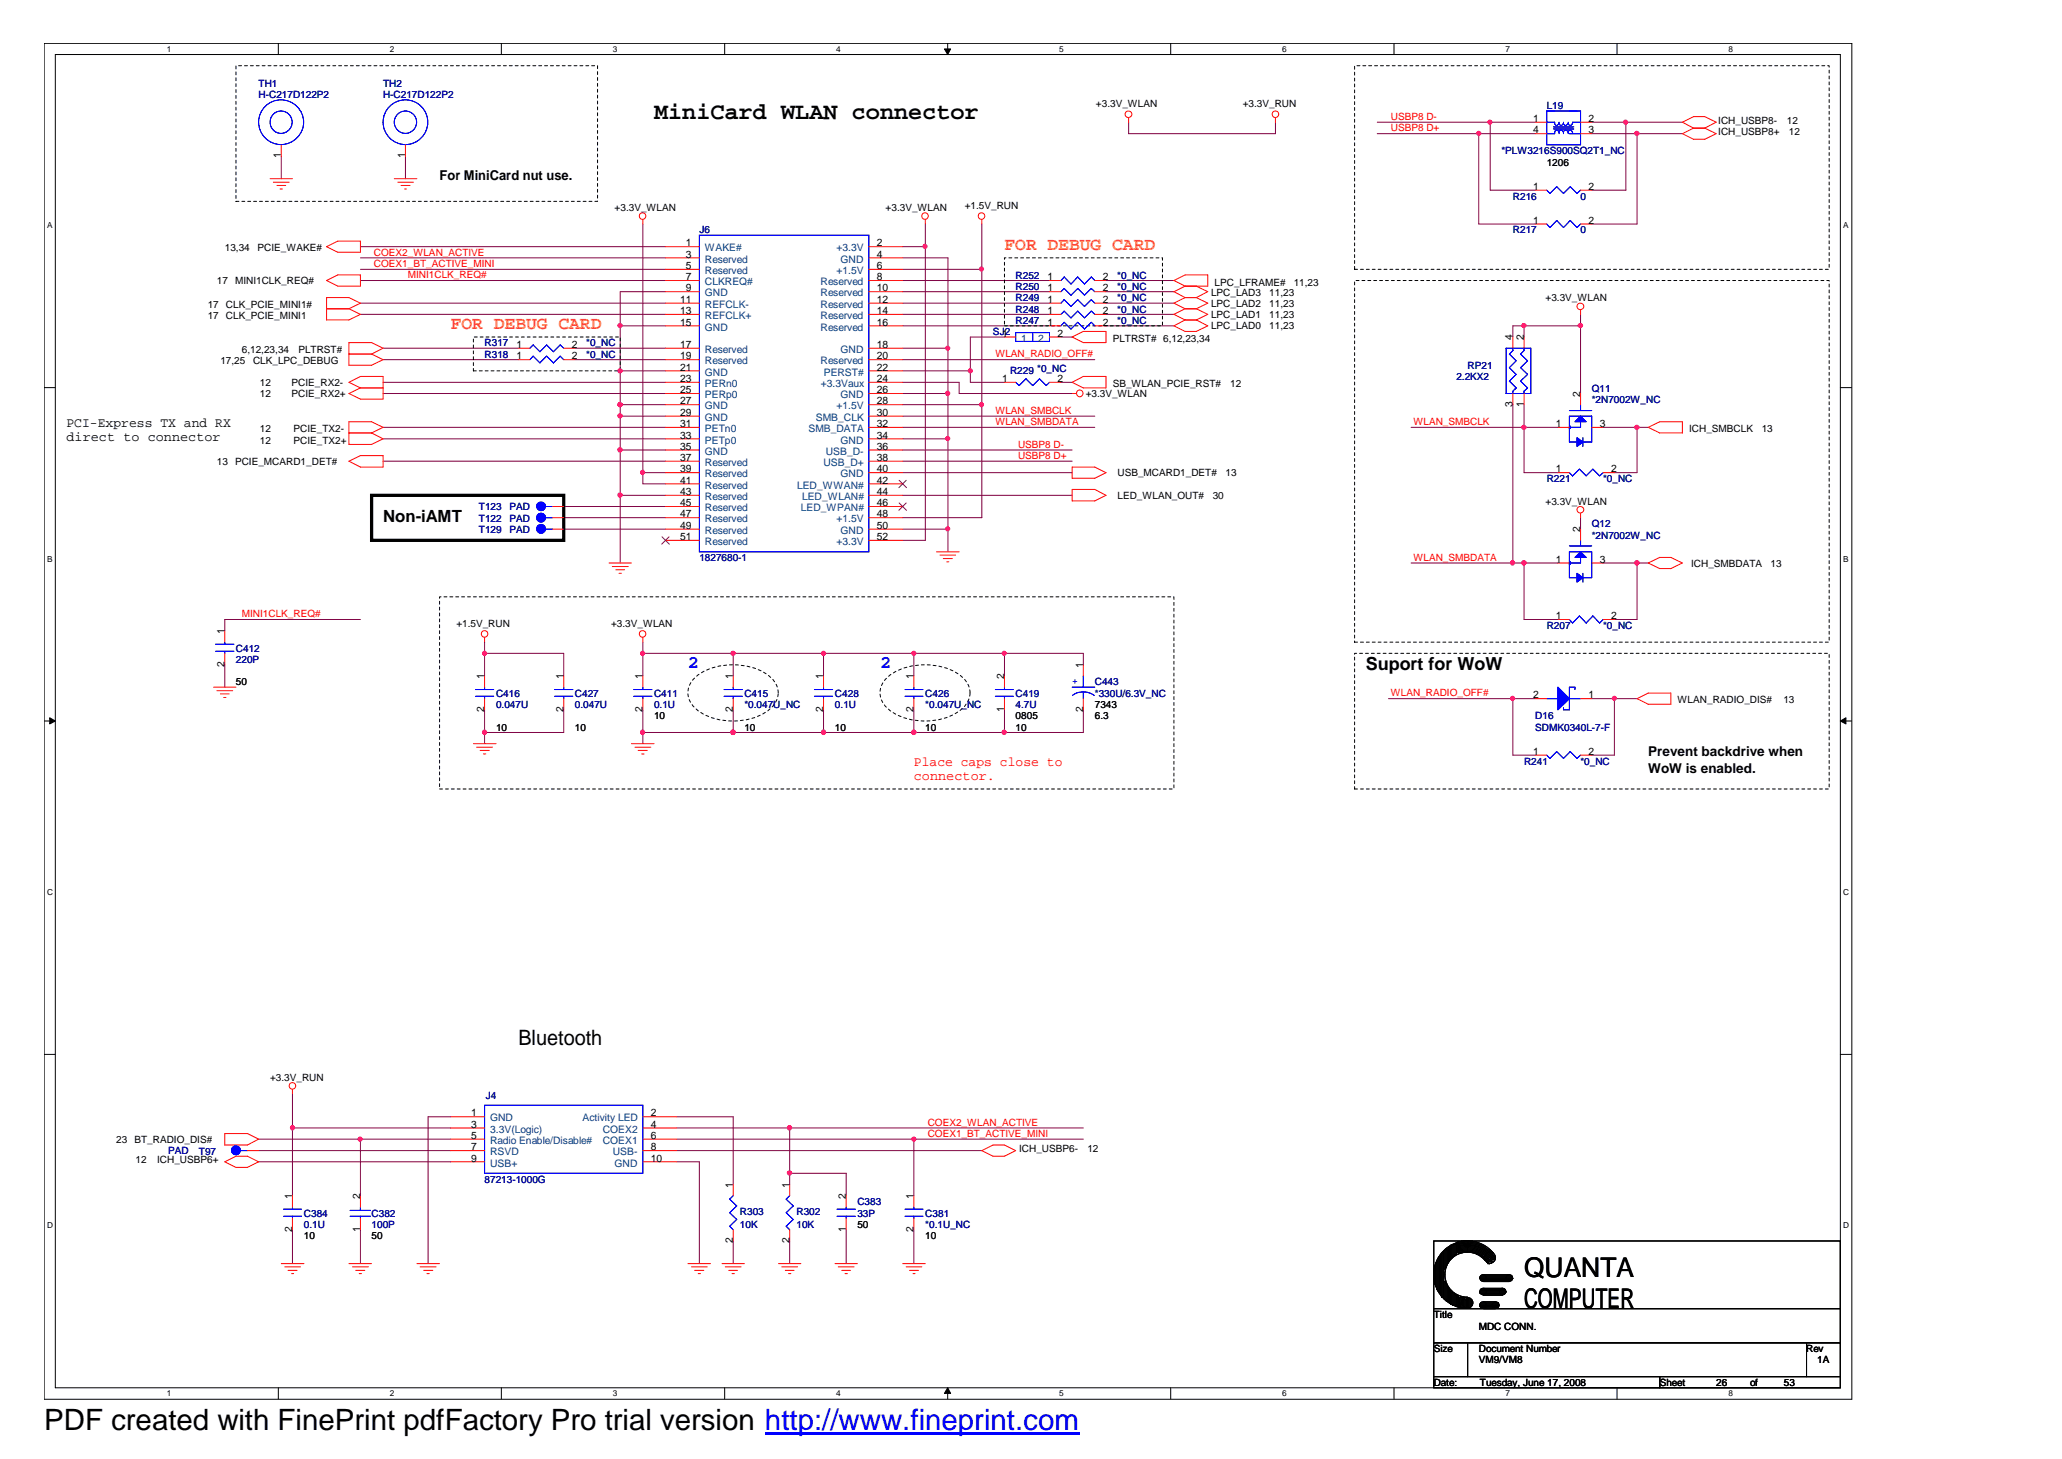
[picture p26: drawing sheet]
<svg xmlns="http://www.w3.org/2000/svg" width="297mm" height="210mm" viewBox="0 0 297 210" stroke-linecap="round" stroke-linejoin="round" font-family="sans-serif">
<defs><g id="words">
<text font-size="4.2" x="6.3" y="205.7">PDF created with FinePrint pdfFactory Pro trial version http://www.fineprint.com</text>
<g font-size="3.9">
<text x="219.3" y="183.7">QUANTA</text>
<text x="219.3" y="188.1">COMPUTER</text>
</g>
<text font-size="3.4" x="94.1" y="17.2">MiniCard WLAN connector</text>
<text font-size="3" x="74.6" y="150.4">Bluetooth</text>
<g font-size="2.6" fill="#ff8000">
<text x="144.5" y="36">FOR DEBUG CARD</text>
<text x="64.9" y="47.3">FOR DEBUG CARD</text>
</g>
<g font-size="2.6" fill="#00f">
<text x="99" y="96.1">2</text>
<text x="126.6" y="96.1">2</text>
</g>
<text font-size="2.6" x="196.5" y="96.4">Suport for WoW</text>
<text font-size="2.4" x="55.1" y="75.1">Non-iAMT</text>
<g font-size="1.9">
<text x="63.2" y="25.9">For MiniCard nut use.</text>
<text x="9.6" y="61.4">PCI-Express TX and RX</text>
<text x="9.6" y="63.5">direct to connector</text>
<text x="237.2" y="108.8">Prevent backdrive when</text>
<text x="237.2" y="111.2">WoW is enabled.</text>
</g>
<g font-size="1.9" fill="#f00">
<text x="131.5" y="110.2">Place caps close to</text>
<text x="131.5" y="112.2">connector.</text>
</g>
<g font-size="1.5">
<text x="220.6" y="17.5">1</text>
<text x="228.6" y="17.5">2</text>
<text x="40.4" y="22.8" transform="rotate(-90 40.4 22.8)">1</text>
<text x="58.3" y="22.8" transform="rotate(-90 58.3 22.8)">1</text>
<text x="220.6" y="19.2">4</text>
<text x="228.6" y="19.2">3</text>
<text x="220.6" y="27.3">1</text>
<text x="228.6" y="27.3">2</text>
<text x="98.7" y="35.4">1</text>
<text x="126.2" y="35.4">2</text>
<text x="220.6" y="32.2">1</text>
<text x="228.6" y="32.2">2</text>
<text x="98.7" y="41.9">9</text>
<text x="98.7" y="40.3">7</text>
<text x="98.7" y="38.7">5</text>
<text x="98.7" y="37.1">3</text>
<text x="126.2" y="38.7">6</text>
<text x="126.2" y="41.9">10</text>
<text x="126.2" y="40.3">8</text>
<text x="126.2" y="37.1">4</text>
<text x="150.7" y="40.3">1</text>
<text x="150.7" y="41.9">1</text>
<text x="158.7" y="40.3">2</text>
<text x="158.7" y="41.9">2</text>
<text x="97.9" y="46.8">15</text>
<text x="97.9" y="45.2">13</text>
<text x="97.9" y="43.6">11</text>
<text x="126.2" y="46.8">16</text>
<text x="126.2" y="45.2">14</text>
<text x="126.2" y="43.6">12</text>
<text x="150.7" y="43.6">1</text>
<text x="150.7" y="45.2">1</text>
<text x="150.7" y="46.8">1</text>
<text x="158.7" y="43.6">2</text>
<text x="158.7" y="45.2">2</text>
<text x="158.7" y="46.8">2</text>
<text x="74.3" y="51.7">1</text>
<text x="74.3" y="50.1">1</text>
<text x="82.3" y="51.7">2</text>
<text x="82.3" y="50.1">2</text>
<text x="97.9" y="53.3">21</text>
<text x="97.9" y="51.7">19</text>
<text x="97.9" y="50.1">17</text>
<text x="126.2" y="53.3">22</text>
<text x="126.2" y="51.7">20</text>
<text x="126.2" y="50.1">18</text>
<text x="144.2" y="48.4">1</text>
<text x="152.1" y="48.4">2</text>
<text x="217.6" y="49" transform="rotate(-90 217.6 49)">4</text>
<text x="219.2" y="49" transform="rotate(-90 219.2 49)">2</text>
<text x="97.9" y="59.8">29</text>
<text x="97.9" y="58.2">27</text>
<text x="97.9" y="56.6">25</text>
<text x="97.9" y="55">23</text>
<text x="126.2" y="55">24</text>
<text x="126.2" y="59.8">30</text>
<text x="126.2" y="58.2">28</text>
<text x="126.2" y="56.6">26</text>
<text x="144.2" y="55">1</text>
<text x="152.1" y="55">2</text>
<text x="217.6" y="58.6" transform="rotate(-90 217.6 58.6)">3</text>
<text x="219.2" y="58.6" transform="rotate(-90 219.2 58.6)">1</text>
<text x="227.4" y="57.1" transform="rotate(-90 227.4 57.1)">2</text>
<text x="97.9" y="64.7">35</text>
<text x="97.9" y="63.1">33</text>
<text x="97.9" y="61.4">31</text>
<text x="126.2" y="64.7">36</text>
<text x="126.2" y="63.1">34</text>
<text x="126.2" y="61.4">32</text>
<text x="223.9" y="61.4">1</text>
<text x="230.2" y="61.4">3</text>
<text x="97.9" y="71.2">43</text>
<text x="97.9" y="69.6">41</text>
<text x="97.9" y="68">39</text>
<text x="97.9" y="66.3">37</text>
<text x="126.2" y="69.6">42</text>
<text x="126.2" y="71.2">44</text>
<text x="126.2" y="68">40</text>
<text x="126.2" y="66.3">38</text>
<text x="223.9" y="68">1</text>
<text x="231.8" y="68">2</text>
<text x="97.9" y="77.7">51</text>
<text x="97.9" y="76.1">49</text>
<text x="97.9" y="74.4">47</text>
<text x="97.9" y="72.8">45</text>
<text x="126.2" y="77.7">52</text>
<text x="126.2" y="76.1">50</text>
<text x="126.2" y="74.4">48</text>
<text x="126.2" y="72.8">46</text>
<text x="227.4" y="76.6" transform="rotate(-90 227.4 76.6)">2</text>
<text x="223.9" y="81">1</text>
<text x="230.2" y="81">3</text>
<text x="223.9" y="89.1">1</text>
<text x="231.8" y="89.1">2</text>
<text x="32.3" y="95.9" transform="rotate(-90 32.3 95.9)">2</text>
<text x="32.3" y="91.2" transform="rotate(-90 32.3 91.2)">1</text>
<text x="69.7" y="97.7" transform="rotate(-90 69.7 97.7)">1</text>
<text x="81.1" y="97.7" transform="rotate(-90 81.1 97.7)">1</text>
<text x="92.5" y="97.7" transform="rotate(-90 92.5 97.7)">1</text>
<text x="105.5" y="97.7" transform="rotate(-90 105.5 97.7)">1</text>
<text x="118.4" y="97.7" transform="rotate(-90 118.4 97.7)">1</text>
<text x="131.4" y="97.7" transform="rotate(-90 131.4 97.7)">1</text>
<text x="144.5" y="97.7" transform="rotate(-90 144.5 97.7)">2</text>
<text x="155.8" y="96.1" transform="rotate(-90 155.8 96.1)">1</text>
<text x="220.6" y="100.5">2</text>
<text x="228.6" y="100.5">1</text>
<text x="69.7" y="102.5" transform="rotate(-90 69.7 102.5)">2</text>
<text x="81.1" y="102.5" transform="rotate(-90 81.1 102.5)">2</text>
<text x="92.5" y="102.5" transform="rotate(-90 92.5 102.5)">2</text>
<text x="105.5" y="102.5" transform="rotate(-90 105.5 102.5)">2</text>
<text x="118.4" y="102.5" transform="rotate(-90 118.4 102.5)">2</text>
<text x="131.4" y="102.5" transform="rotate(-90 131.4 102.5)">2</text>
<text x="144.5" y="102.5" transform="rotate(-90 144.5 102.5)">1</text>
<text x="155.8" y="102.5" transform="rotate(-90 155.8 102.5)">2</text>
<text x="220.6" y="108.6">1</text>
<text x="228.6" y="108.6">2</text>
<text x="67.8" y="160.6">1</text>
<text x="93.6" y="160.6">2</text>
<text x="67.8" y="167.1">9</text>
<text x="67.8" y="165.5">7</text>
<text x="67.8" y="163.8">5</text>
<text x="67.8" y="162.2">3</text>
<text x="93.6" y="162.2">4</text>
<text x="93.6" y="163.8">6</text>
<text x="93.6" y="165.5">8</text>
<text x="93.6" y="167.1">10</text>
<text x="42" y="172.5" transform="rotate(-90 42 172.5)">1</text>
<text x="51.8" y="172.5" transform="rotate(-90 51.8 172.5)">2</text>
<text x="105.5" y="170.9" transform="rotate(-90 105.5 170.9)">1</text>
<text x="113.6" y="170.9" transform="rotate(-90 113.6 170.9)">1</text>
<text x="121.7" y="172.5" transform="rotate(-90 121.7 172.5)">2</text>
<text x="131.4" y="172.5" transform="rotate(-90 131.4 172.5)">1</text>
<text x="42" y="177.2" transform="rotate(-90 42 177.2)">2</text>
<text x="51.8" y="177.2" transform="rotate(-90 51.8 177.2)">1</text>
<text x="105.5" y="178.9" transform="rotate(-90 105.5 178.9)">2</text>
<text x="113.6" y="178.9" transform="rotate(-90 113.6 178.9)">2</text>
<text x="121.7" y="177.2" transform="rotate(-90 121.7 177.2)">1</text>
<text x="131.4" y="177.2" transform="rotate(-90 131.4 177.2)">2</text>
</g>
<g font-size="1.5" fill="#004080">
<text x="101.4" y="41">CLKREQ#</text>
<text x="101.4" y="39.4">Reserved</text>
<text x="101.4" y="37.8">Reserved</text>
<text x="101.4" y="36.2">WAKE#</text>
<text x="118.1" y="41">Reserved</text>
<text x="120.4" y="39.4">+1.5V</text>
<text x="120.4" y="36.2">+3.3V</text>
<text x="120.9" y="37.8">GND</text>
<text x="101.4" y="47.6">GND</text>
<text x="101.4" y="45.9">REFCLK+</text>
<text x="101.4" y="44.3">REFCLK-</text>
<text x="101.4" y="42.6">GND</text>
<text x="118.1" y="47.6">Reserved</text>
<text x="118.1" y="45.9">Reserved</text>
<text x="118.1" y="44.3">Reserved</text>
<text x="118.1" y="42.6">Reserved</text>
<text x="101.4" y="52.4">Reserved</text>
<text x="101.4" y="50.8">Reserved</text>
<text x="118.1" y="52.4">Reserved</text>
<text x="120.9" y="50.8">GND</text>
<text x="146.9" y="49.2">1</text>
<text x="149.4" y="49.2">2</text>
<text x="101.4" y="58.9">GND</text>
<text x="101.4" y="57.3">PERp0</text>
<text x="101.4" y="55.7">PERn0</text>
<text x="101.4" y="54">GND</text>
<text x="118.1" y="55.7">+3.3Vaux</text>
<text x="118.5" y="54">PERST#</text>
<text x="120.4" y="58.9">+1.5V</text>
<text x="120.9" y="57.3">GND</text>
<text x="101.4" y="65.4">GND</text>
<text x="101.4" y="63.8">PETp0</text>
<text x="101.4" y="62.2">PETn0</text>
<text x="101.4" y="60.6">GND</text>
<text x="116.3" y="62.2">SMB_DATA</text>
<text x="117.4" y="60.6">SMB_CLK</text>
<text x="118.8" y="65.4">USB_D-</text>
<text x="120.9" y="63.8">GND</text>
<text x="101.4" y="71.9">Reserved</text>
<text x="101.4" y="70.3">Reserved</text>
<text x="101.4" y="68.7">Reserved</text>
<text x="101.4" y="67">Reserved</text>
<text x="114.7" y="70.3">LED_WWAN#</text>
<text x="115.4" y="71.9">LED_WLAN#</text>
<text x="118.5" y="67">USB_D+</text>
<text x="120.9" y="68.7">GND</text>
<text x="101.4" y="76.8">Reserved</text>
<text x="101.4" y="75.2">Reserved</text>
<text x="101.4" y="73.5">Reserved</text>
<text x="115.2" y="73.5">LED_WPAN#</text>
<text x="120.4" y="75.2">+1.5V</text>
<text x="120.9" y="76.8">GND</text>
<text x="101.4" y="78.4">Reserved</text>
<text x="120.4" y="78.4">+3.3V</text>
<text x="70.5" y="161.3">GND</text>
<text x="83.8" y="161.3">Activity LED</text>
<text x="70.5" y="167.8">USB+</text>
<text x="70.5" y="166.2">RSVD</text>
<text x="70.5" y="164.6">Radio Enable/Disable#</text>
<text x="70.5" y="163">3.3V(Logic)</text>
<text x="86.7" y="163">COEX2</text>
<text x="86.7" y="164.6">COEX1</text>
<text x="88.2" y="166.2">USB-</text>
<text x="88.4" y="167.8">GND</text>
</g>
<g font-size="1.4" fill="#000080">
<text x="37.2" y="12.5">TH1</text>
<text x="37.2" y="14.1">H-C217D122P2</text>
<text x="55.1" y="12.5">TH2</text>
<text x="55.1" y="14.1">H-C217D122P2</text>
<text x="222.5" y="15.7">L19</text>
<text x="216" y="22.2">*PLW3216S900SQ2T1_NC</text>
<text x="217.7" y="28.7">R216</text>
<text x="227.4" y="28.7">0</text>
<text x="100.6" y="33.6">J6</text>
<text x="217.7" y="33.6">R217</text>
<text x="227.4" y="33.6">0</text>
<text x="146.1" y="40.1">R252</text>
<text x="146.1" y="41.7">R250</text>
<text x="160.8" y="40.1">*0_NC</text>
<text x="160.8" y="41.7">*0_NC</text>
<text x="146.1" y="43.3">R249</text>
<text x="146.1" y="45">R248</text>
<text x="146.1" y="46.6">R247</text>
<text x="160.8" y="43.3">*0_NC</text>
<text x="160.8" y="45">*0_NC</text>
<text x="160.8" y="46.6">*0_NC</text>
<text x="69.7" y="51.4">R318</text>
<text x="69.7" y="49.8">R317</text>
<text x="84.3" y="51.4">*0_NC</text>
<text x="84.3" y="49.8">*0_NC</text>
<text x="142.9" y="48.2">SJ2</text>
<text x="145.3" y="53.7">R229 *0_NC</text>
<text x="211.2" y="53.1">RP21</text>
<text x="209.5" y="54.7">2.2KX2</text>
<text x="229" y="56.4">Q11</text>
<text x="229" y="58">*2N7002W_NC</text>
<text x="222.5" y="69.4">R221</text>
<text x="230.6" y="69.4">*0_NC</text>
<text x="68.9" y="73.4">T123</text>
<text x="68.9" y="76.7">T129</text>
<text x="68.9" y="75">T122</text>
<text x="73.3" y="73.4">PAD</text>
<text x="73.3" y="76.7">PAD</text>
<text x="73.3" y="75">PAD</text>
<text x="229" y="75.8">Q12</text>
<text x="229" y="77.5">*2N7002W_NC</text>
<text x="100.6" y="80.7">1827680-1</text>
<text x="34" y="93.7">C412</text>
<text x="34" y="95.3">220P</text>
<text x="222.5" y="90.5">R207</text>
<text x="230.6" y="90.5">*0_NC</text>
<text x="71.4" y="100.2">C416</text>
<text x="71.4" y="101.9">0.047U</text>
<text x="82.7" y="100.2">C427</text>
<text x="82.7" y="101.9">0.047U</text>
<text x="94.1" y="100.2">C411</text>
<text x="94.1" y="101.9">0.1U</text>
<text x="107.1" y="100.2">C415</text>
<text x="107.1" y="101.9">*0.047U_NC</text>
<text x="120.1" y="100.2">C428</text>
<text x="120.1" y="101.9">0.1U</text>
<text x="133.1" y="100.2">C426</text>
<text x="133.1" y="101.9">*0.047U_NC</text>
<text x="146.1" y="100.2">C419</text>
<text x="146.1" y="101.9">4.7U</text>
<text x="157.5" y="98.6">C443</text>
<text x="157.5" y="100.2">*330U/6.3V_NC</text>
<text x="220.9" y="103.5">D16</text>
<text x="220.9" y="105.1">SDMK0340L-7-F</text>
<text x="219.3" y="110">R241</text>
<text x="227.4" y="110">*0_NC</text>
<text x="69.9" y="158.1">J4</text>
<text x="24.2" y="166.1">PAD</text>
<text x="28.6" y="166.2">T97</text>
<text x="69.7" y="170.2">87213-1000G</text>
<text x="123.4" y="173.4">C383</text>
<text x="43.7" y="175">C384</text>
<text x="43.7" y="176.6">0.1U</text>
<text x="53.5" y="175">C382</text>
<text x="53.5" y="176.6">100P</text>
<text x="106.5" y="174.9">R303</text>
<text x="106.5" y="176.6">10K</text>
<text x="114.6" y="174.9">R302</text>
<text x="114.6" y="176.6">10K</text>
<text x="123.4" y="175">33P</text>
<text x="133.1" y="175">C381</text>
<text x="133.1" y="176.6">*0.1U_NC</text>
</g>
<g font-size="1.4">
<text x="157.7" y="15.4">+3.3V_WLAN</text>
<text x="178.8" y="15.4">+3.3V_RUN</text>
<text x="247.2" y="17.8">ICH_USBP8-</text>
<text x="257.1" y="17.8">12</text>
<text x="222.5" y="23.8">1206</text>
<text x="247.2" y="19.4">ICH_USBP8+</text>
<text x="257.4" y="19.4">12</text>
<text x="88.4" y="30.3">+3.3V_WLAN</text>
<text x="127.4" y="30.3">+3.3V_WLAN</text>
<text x="138.8" y="30">+1.5V_RUN</text>
<text x="31.2" y="40.9">17</text>
<text x="32.3" y="36">13,34</text>
<text x="33.8" y="40.9">MINI1CLK_REQ#</text>
<text x="37" y="36">PCIE_WAKE#</text>
<text x="174.8" y="41.1">LPC_LFRAME#</text>
<text x="186.1" y="41.1">11,23</text>
<text x="29.9" y="45.9">17</text>
<text x="29.9" y="44.3">17</text>
<text x="32.5" y="45.9">CLK_PCIE_MINI1</text>
<text x="32.5" y="44.3">CLK_PCIE_MINI1#</text>
<text x="174.2" y="42.5">LPC_LAD3</text>
<text x="174.2" y="44.2">LPC_LAD2</text>
<text x="174.2" y="45.8">LPC_LAD1</text>
<text x="174.2" y="47.4">LPC_LAD0</text>
<text x="182.6" y="42.5">11,23</text>
<text x="182.6" y="44.2">11,23</text>
<text x="182.6" y="45.8">11,23</text>
<text x="182.6" y="47.4">11,23</text>
<text x="222.4" y="43.3">+3.3V_WLAN</text>
<text x="31.7" y="52.4">17,25</text>
<text x="34.8" y="50.8">6,12,23,34</text>
<text x="36.4" y="52.4">CLK_LPC_DEBUG</text>
<text x="42.9" y="50.8">PLTRST#</text>
<text x="160.1" y="49.2">PLTRST# 6,12,23,34</text>
<text x="37.4" y="57.2">12</text>
<text x="37.4" y="55.5">12</text>
<text x="42" y="57.2">PCIE_RX2+</text>
<text x="42" y="55.5">PCIE_RX2-</text>
<text x="156.2" y="57.2">+3.3V_WLAN</text>
<text x="160.1" y="55.7">SB_WLAN_PCIE_RST#</text>
<text x="177" y="55.7">12</text>
<text x="37.4" y="63.8">12</text>
<text x="37.4" y="62.2">12</text>
<text x="42.2" y="63.8">PCIE_TX2+</text>
<text x="42.2" y="62.2">PCIE_TX2-</text>
<text x="243" y="62.2">ICH_SMBCLK</text>
<text x="253.5" y="62.2">13</text>
<text x="31.2" y="66.9">13</text>
<text x="33.8" y="66.9">PCIE_MCARD1_DET#</text>
<text x="160.8" y="71.8">LED_WLAN_OUT#</text>
<text x="160.8" y="68.6">USB_MCARD1_DET#</text>
<text x="174.5" y="71.8">30</text>
<text x="176.3" y="68.6">13</text>
<text x="222.4" y="72.6">+3.3V_WLAN</text>
<text x="243.3" y="81.5">ICH_SMBDATA</text>
<text x="254.8" y="81.5">13</text>
<text x="65.7" y="90.1">+1.5V_RUN</text>
<text x="87.9" y="90.1">+3.3V_WLAN</text>
<text x="34" y="98.6">50</text>
<text x="157.5" y="101.9">7343</text>
<text x="241.4" y="101.2">WLAN_RADIO_DIS#</text>
<text x="256.6" y="101.2">13</text>
<text x="71.4" y="105.1">10</text>
<text x="82.7" y="105.1">10</text>
<text x="94.1" y="103.5">10</text>
<text x="107.1" y="105.1">10</text>
<text x="120.1" y="105.1">10</text>
<text x="133.1" y="105.1">10</text>
<text x="146.1" y="105.1">10</text>
<text x="146.1" y="103.5">0805</text>
<text x="157.5" y="103.5">6.3</text>
<text x="38.9" y="155.5">+3.3V_RUN</text>
<text x="16.7" y="164.4">23</text>
<text x="19.3" y="164.4">BT_RADIO_DIS#</text>
<text x="19.5" y="167.4">12</text>
<text x="22.6" y="167.4">ICH_USBP6+</text>
<text x="146.6" y="165.7">ICH_USBP6-</text>
<text x="156.5" y="165.7">12</text>
<text x="43.7" y="178.3">10</text>
<text x="53.5" y="178.3">50</text>
<text x="123.4" y="176.6">50</text>
<text x="133.1" y="178.3">10</text>
<text x="206.3" y="189.6">Title</text>
<text x="212.8" y="191.3">MDC CONN.</text>
<text x="206.3" y="194.5">Size</text>
<text x="212.8" y="196.1">VM9/VM8</text>
<text x="212.8" y="194.5">Document Number</text>
<text x="259.9" y="194.5">Rev</text>
<text x="261.5" y="196.1">1A</text>
<text x="206.3" y="199.4">Date:</text>
<text x="212.9" y="199.4">Tuesday, June 17, 2008</text>
<text x="238.8" y="199.4">Sheet</text>
<text x="246.9" y="199.4">26</text>
<text x="251.8" y="199.4">of</text>
<text x="256.7" y="199.4">53</text>
</g>
<g font-size="1.4" fill="#f00">
<text x="200.1" y="17.2">USBP8 D-</text>
<text x="200.1" y="18.9">USBP8 D+</text>
<text x="53.8" y="38.4">COEX1_BT_ACTIVE_MINI</text>
<text x="53.8" y="36.8">COEX2_WLAN_ACTIVE</text>
<text x="58.7" y="40">MINI1CLK_REQ#</text>
<text x="143.2" y="51.4">WLAN_RADIO_OFF#</text>
<text x="143.2" y="59.5">WLAN_SMBCLK</text>
<text x="143.2" y="61.1">WLAN_SMBDATA</text>
<text x="146.5" y="64.4">USBP8 D-</text>
<text x="203.4" y="61.1">WLAN_SMBCLK</text>
<text x="146.5" y="66">USBP8 D+</text>
<text x="203.4" y="80.7">WLAN_SMBDATA</text>
<text x="34.8" y="88.8">MINI1CLK_REQ#</text>
<text x="200.1" y="100.2">WLAN_RADIO_OFF#</text>
<text x="133.5" y="161.9">COEX2_WLAN_ACTIVE</text>
<text x="133.5" y="163.5">COEX1_BT_ACTIVE_MINI</text>
</g>
<text font-size="1.4" fill="#00f" x="154.3" y="98.4">+</text>
<g font-size="1.2">
<text x="24" y="7.5">1</text>
<text x="56.1" y="7.5">2</text>
<text x="88.2" y="7.5">3</text>
<text x="120.3" y="7.5">4</text>
<text x="152.4" y="7.5">5</text>
<text x="184.5" y="7.5">6</text>
<text x="216.6" y="7.5">7</text>
<text x="248.7" y="7.5">8</text>
<text x="6.8" y="32.9">A</text>
<text x="265.2" y="32.9">A</text>
<text x="6.8" y="80.8">B</text>
<text x="265.2" y="80.8">B</text>
<text x="6.8" y="128.7">C</text>
<text x="265.2" y="128.7">C</text>
<text x="6.8" y="176.7">D</text>
<text x="265.2" y="176.7">D</text>
<text x="24" y="200.9">1</text>
<text x="56.1" y="200.9">2</text>
<text x="88.2" y="200.9">3</text>
<text x="120.3" y="200.9">4</text>
<text x="152.4" y="200.9">5</text>
<text x="184.5" y="200.9">6</text>
<text x="216.6" y="200.9">7</text>
<text x="248.7" y="200.9">8</text>
</g>
</g></defs>
<g fill="none" stroke="#000" stroke-width=".14">
<path d="M6.3 6.2h260.1v195.1h-260.1zM8 7.8h256.8v191.9h-256.8zM40 6.2v1.6M72.1 6.2v1.6M104.3 6.2v1.6M136.4 6.2v1.6M168.4 6.2v1.6M200.6 6.2v1.6M232.7 6.2v1.6M6.3 55.8h1.7M264.8 55.8h1.6M6.3 103.7h1.7"/>
<path d="M264.8 103.7h1.6M6.3 151.7h1.7M264.8 151.7h1.6M206.3 178.5h58.5v9.8h-58.5zM207.9 179.8v2.8l.2-.5v-2.3l.1-.1v2.1l.2-.2v-2.1l.2-.2v2l.1-.2v-1.9h.2v1.8l.1-.2v-1.6l.2-.2v1.7l.2-.2v-1.5l.1-.1v1.6M209.7 178.9l.1-.2v1.6l-.1-.2zM209.8 179.9l1.4-.2a3.6 3.6 0 0 1 3.1 1.8M209.8 179.7l1.4-.2a3.8 3.8 0 0 1 3.4 2.2M209.8 179.5l1.4-.2a4 4 0 0 1 3.6 2.3M209.8 179.4l1.4-.2a4.2 4.2 0 0 1 3.6 2.1M209.8 179.2l1.4-.2a4.3 4.3 0 0 1 3.8 2.3M209.8 178.9l1.4-.2a4.6 4.6 0 0 1 3.9 2.3"/>
<path d="M210 179l1.2-.1a4.6 4.6 0 0 1 3.9 2.3M210 178.9v1.2M211.2 178.5a4.8 4.8 0 0 1 3.7 1.9M211.2 178.5a4.8 4.8 0 0 0-4.9 4.9 4.8 4.8 0 0 0 4.9 4.8M211.2 178.5l-1.6 .2M40 199.7v1.6M72.1 199.7v1.6M104.3 199.7v1.6M136.4 199.7v1.6M168.4 199.7v1.6M200.6 199.7v1.6M206.3 188.3h58.5v4.9h-58.5z"/>
<path d="M206.3 193.2h4.9v4.8h-4.9zM206.3 198h32.5v1.7h-32.5zM206.5 182.3v2.2l.1 .6v-3.3l.2-.3v4l.1 .2v-4.6l.2-.3v5.2l.2 .2v-5.5l.1-.2v6.2M209.8 180.1l1.4-.3a3.5 3.5 0 0 1 3.1 2M209.8 186.5v1.5h-.1v-1.5l-.2-.2v1.7l-.1-.2v-1.5l-.2-.1v1.6h-.2v-1.8l-.1-.1v1.7h-.2v-1.9l-.1-.2v2l-.2-.2v-2l-.2-.2v2.1l-.1-.2v-2.3l-.2-.3v2.4h-.2v-6.7l-.1 .2v6.4M209.8 186.7h.2v1.3h.2v-1.3h.2v1.4h-.4l.5-1.4v1.4l.2-.1v-1.3l.1 .3v1.1h.2v-1.3h.2v1.3h.1v-1.3h.2v1.3l.2-.1v-1l.1 .2v.6M209.9 180.2l1.3-.2a3.3 3.3 0 0 1 2.9 1.8M211.2 193.2h48.7v4.8h-48.7zM211.2 180.1a3.2 3.2 0 0 1 2.5 1.2M211.2 180.1a3.2 3.2 0 0 0-3.3 3.3 3.2 3.2 0 0 0 3.3 3.2M211.2 180.1l-1.3 .2M213.1 183.6h4.4v.1h-4.6v.2h4.8l-.2 .2h-4.4l.2 .1h4.2"/>
<path d="M213.1 187.5h2.5v.1h-2.7v.2h2.8l-.1 .2h-2.7l.4 .1h2.3M213.1 185.5h3.4v.2h-3.4l-.2 .2h3.8l-.2 .1h-3.6l.4 .2h3.1M213.4 187.3h1.8M213.4 188.3h1.8M213.4 186.3h2.8M213.4 185.3h2.8M213.4 184.4h3.8M213.4 183.4h3.8M232.7 199.7v1.6M238.8 198h26v1.7h-26zM259.9 193.2h4.9v4.8h-4.9z"/>
<circle cx="211.1" cy="187.4" r=".78"/>
<circle cx="213.4" cy="187.8" r=".47"/>
<circle cx="213.4" cy="185.8" r=".47"/>
<circle cx="213.4" cy="183.9" r=".47"/>
<circle cx="214.4" cy="180.9" r=".79"/>
<circle cx="215.2" cy="187.8" r=".48"/>
<circle cx="216.2" cy="185.8" r=".47"/>
<circle cx="217.2" cy="183.9" r=".47"/>
</g>
<g fill="#000" stroke="#000" stroke-width=".14">
<path d="M135.9 7h.9l-.4 .8z" fill-rule="evenodd"/>
<path d="M7.2 103.3l.8 .4-.8 .5z" fill-rule="evenodd"/>
<path d="M264.8 103.7l.8-.4v.9z" fill-rule="evenodd"/>
<path d="M136.4 199.7l.4 .8h-.9z" fill-rule="evenodd"/>
</g>
<g fill="none" stroke="#800040" stroke-width=".14">
<path d="M162.4 17.6v1.6h21.1v-1.6M198.2 19.2h22.7M198.2 17.6h22.7M212.8 19.2v13h8.1M214.4 17.6v9.8h6.5M229 19.2h13.1M229 17.6h13.1M233.9 17.6v9.8h-4.9M235.5 19.2v13h-6.5M40.5 22.5v3.2M51.9 35.5h43.9M51.9 38.7h43.9"/>
<path d="M51.9 37.1h43.9M58.3 22.5v3.2M92.5 32.2v37.4h3.3M129.9 37.1h6.5v42.3M129.9 35.5h3.2M129.9 38.7h11.4M133.1 32.2v45.5h-3.2M141.3 32.2v42.3h-11.4M51.9 40.4h43.9M51.9 45.2h43.9M51.9 43.6h43.9M55.1 55h40.7"/>
<path d="M55.1 56.6h40.7M55.1 51.7h19.5M55.1 50.1h19.5M82.7 51.7h13.1M82.7 50.1h13.1M89.2 46.9h6.6M89.2 58.2h6.6M89.2 53.4h6.6M89.2 59.9h6.6M95.8 42h-6.6v39M129.9 46.9h21.1M129.9 55h8.1v1.6h16.3"/>
<path d="M129.9 56.6h6.5M129.9 51.7h27.6M129.9 50.1h6.5M129.9 58.2h11.4M129.9 53.4h9.7M129.9 59.9h27.6M129.9 40.4h21.1M129.9 45.2h21.1M129.9 43.6h21.1M129.9 42h21.1M144.5 48.5h-4.9v6.5h4.9M152.7 48.5h1.6"/>
<path d="M152.7 55h1.6M159.1 46.9h9.8M159.1 40.4h9.8M159.1 45.2h9.8M159.1 43.6h9.8M159.1 42h9.8M217.7 58.2v22.8M219.3 46.9v1.6M219.3 58.2v9.8h4.9M227.4 45.2v11.4M227.4 46.9h-9.7v1.6M55.1 61.5h40.7"/>
<path d="M55.1 66.4h40.7M55.1 63.1h40.7M81.1 74.5h14.7M81.1 76.1h14.7M81.1 72.9h14.7M89.2 64.7h6.6M89.2 71.3h6.6M92.5 68h3.3M129.9 61.5h27.6M129.9 68h24.4M129.9 64.7h24.4M129.9 66.4h24.4"/>
<path d="M129.9 71.3h24.4M129.9 63.1h6.5M129.9 76.1h6.5M203 61.5h21.2M227.4 74.5v1.6M230.7 61.5h6.5M235.5 61.5v6.5h-3.2M32.3 95.6v3.3M51.9 89.1h-19.6v1.6M69.7 92.4v4.9M69.7 94h11.4v3.3M92.5 94h63.4v1.6"/>
<path d="M92.5 92.4v4.9M105.5 94v3.3M118.5 94v3.3M131.5 94v3.3M144.5 94v3.3M203 81h21.2M219.3 81v8.1h4.9M230.7 81h6.5M235.5 81v8.1h-3.2M69.7 102.1v4.9M81.1 102.1v3.3h-11.4M92.5 102.1v4.9"/>
<path d="M105.5 102.1v3.3M118.5 102.1v3.3M131.5 102.1v3.3M144.5 102.1v3.3M155.9 102.1v3.3h-63.4M199.8 100.5h21.1M217.7 100.5v8.1h3.2M229 100.5h6.5M232.3 100.5v8.1h-3.3M42.1 157.4v14.6M37.2 163.9h27.7M37.2 165.5h27.7"/>
<path d="M37.2 167.1h27.7M42.1 176.9v4.9M42.1 162.3h22.8M51.9 163.9v8.1M51.9 176.9v4.9M64.9 160.7h-3.3v21.1M97.4 160.7h8.1v9.7M97.4 162.3h58.5M97.4 163.9h58.5M97.4 165.5h43.9M97.4 167.1h3.2v14.7M105.5 178.5v3.3"/>
<path d="M113.6 168.8h8.2v3.2M113.6 162.3v8.1M113.6 178.5v3.3M121.8 176.9v4.9M131.5 163.9v8.1M131.5 176.9v4.9"/>
</g>
<g fill="#f0f" stroke="#f0f" stroke-width=".14">
<circle cx="219.3" cy="81" r=".32"/>
<circle cx="227.4" cy="46.8" r=".31"/>
<circle cx="219.3" cy="61.5" r=".31"/>
<circle cx="219.3" cy="46.8" r=".31"/>
<circle cx="235.5" cy="61.5" r=".31"/>
<circle cx="232.3" cy="100.5" r=".3"/>
<circle cx="235.5" cy="81" r=".32"/>
<circle cx="217.6" cy="100.5" r=".3"/>
<circle cx="217.6" cy="81" r=".31"/>
<circle cx="233.9" cy="17.6" r=".3"/>
<circle cx="235.5" cy="19.2" r=".31"/>
<circle cx="214.4" cy="17.6" r=".3"/>
<circle cx="212.8" cy="19.2" r=".3"/>
<circle cx="144.5" cy="105.4" r=".31"/>
<circle cx="69.7" cy="94" r=".3"/>
<circle cx="69.7" cy="105.4" r=".31"/>
<circle cx="105.5" cy="105.4" r=".32"/>
<circle cx="92.4" cy="105.4" r=".31"/>
<circle cx="131.5" cy="105.4" r=".31"/>
<circle cx="118.5" cy="105.4" r=".31"/>
<circle cx="118.5" cy="94" r=".3"/>
<circle cx="105.5" cy="94" r=".31"/>
<circle cx="144.5" cy="94" r=".3"/>
<circle cx="131.5" cy="94" r=".3"/>
<circle cx="92.5" cy="94" r=".3"/>
<circle cx="136.4" cy="63.1" r=".3"/>
<circle cx="139.6" cy="53.3" r=".3"/>
<circle cx="136.4" cy="50.1" r=".3"/>
<circle cx="136.3" cy="56.6" r=".31"/>
<circle cx="141.2" cy="58.2" r=".3"/>
<circle cx="133.1" cy="35.4" r=".3"/>
<circle cx="141.2" cy="38.7" r=".3"/>
<circle cx="136.4" cy="76.1" r=".3"/>
<circle cx="92.5" cy="68" r=".3"/>
<circle cx="89.2" cy="58.2" r=".31"/>
<circle cx="89.2" cy="64.7" r=".32"/>
<circle cx="89.2" cy="59.8" r=".31"/>
<circle cx="89.2" cy="53.3" r=".31"/>
<circle cx="89.2" cy="46.8" r=".31"/>
<circle cx="89.2" cy="71.2" r=".31"/>
<circle cx="113.6" cy="168.8" r=".31"/>
<circle cx="42.1" cy="162.3" r=".31"/>
<circle cx="113.6" cy="162.3" r=".32"/>
<circle cx="51.8" cy="163.9" r=".3"/>
<circle cx="131.5" cy="163.9" r=".3"/>
</g>
<g fill="none" stroke="#f00" stroke-width=".14">
<path d="M162.4 16.9v.7M183.5 16.9v.7M220.9 17.6h1.6M220.9 19.2h1.6M227.4 17.6h1.6M227.4 19.2h1.6M243.7 18.4l-1.6-.8 1.6-.8h1.6l1.6 .8-1.6 .8M243.7 18.4h1.6M243.7 18.4l-1.6 .8 1.6 .8h1.6l1.6-.8-1.6-.8M38.9 25.7h3.2M39.3 26.2h2.3M39.8 26.7h1.3"/>
<path d="M40.3 27.2h.3M40.5 20.8v1.7M47 35.5l1.6-.8h3.3v1.6h-3.3zM56.7 25.7h3.3M57.2 26.2h2.3M57.7 26.7h1.3M58.2 27.2h.3M58.3 20.8v1.7M92.5 31.6v.6M95.8 38.7h4.8M95.8 37.1h4.8M95.8 35.5h4.8"/>
<path d="M125 38.7h4.9M125 37.1h4.9M125 35.5h4.9M133.1 31.6v.6M141.3 31.6v.6M220.9 32.2h1.6M220.9 27.4h1.6M227.4 32.2h1.6M227.4 27.4h1.6M47 40.4l1.6-.8h3.3v1.6h-3.3zM47 44.4h3.2M47 42.8h3.2l1.7 .8-1.7 .8 1.7 .8-1.7 .8h-3.2z"/>
<path d="M50.2 49.3h3.3l1.6 .8-1.6 .8 1.6 .8-1.6 .8h-3.3zM50.2 55l1.7-.8h3.2v3.2h-3.2l-1.7-.8 1.7-.8zM50.2 50.9h3.3M51.9 55.8h3.2M74.6 51.7h1.6M74.6 50.1h1.6M81.1 51.7h1.6M81.1 50.1h1.6M95.8 56.6h4.8M95.8 43.6h4.8M95.8 51.7h4.8M95.8 50.1h4.8"/>
<path d="M95.8 45.2h4.8M95.8 55h4.8M95.8 46.9h4.8M95.8 40.4h4.8M95.8 59.9h4.8M95.8 58.2h4.8M95.8 53.4h4.8M95.8 42h4.8M125 56.6h4.9M125 43.6h4.9M125 51.7h4.9M125 50.1h4.9"/>
<path d="M125 45.2h4.9M125 55h4.9M125 46.9h4.9M125 40.4h4.9M125 59.9h4.9M125 58.2h4.9M125 53.4h4.9M125 42h4.9M144.5 48.5h1.6M144.5 55h1.6M151 43.6h1.7M151 45.2h1.7"/>
<path d="M151 48.5h1.7M151 55h1.7M151 46.9h1.7M151 40.4h1.7M151 42h1.7M154.3 48.5l1.6-.8h3.2v1.6h-3.2zM154.3 55l1.6-.8h3.2v1.6h-3.2zM154.3 56.6h.6M157.5 43.6h1.6M157.5 45.2h1.6M157.5 46.9h1.6M157.5 40.4h1.6"/>
<path d="M157.5 42h1.6M168.9 40.4l1.6-.8h3.3v1.6h-3.3zM170.5 46l-1.6 .9 1.6 .8h1.6l1.7-.8-1.7-.9M170.5 44.4h1.6M170.5 46h1.6M170.5 42.8h1.6M170.5 41.2l-1.6 .8 1.6 .8M170.5 42.8l-1.6 .8 1.6 .8M170.5 44.4l-1.6 .8 1.6 .8M172.1 41.2l1.7 .8-1.7 .8M172.1 42.8l1.7 .8-1.7 .8M172.1 44.4l1.7 .8-1.7 .8"/>
<path d="M217.7 48.5v1.6M217.7 56.6v1.6M219.3 48.5v1.6M219.3 56.6v1.6M227.4 44.6v.6M227.4 56.6v1.6M50.2 62.3h3.3M50.2 60.7h3.3l1.6 .8-1.6 .8 1.6 .8-1.6 .8h-3.3zM50.2 66.4l1.7-.9h3.2v1.7h-3.2zM79.5 72.9h1.6M79.5 76.1h1.6M79.5 74.5h1.6"/>
<path d="M95.8 72.9h4.8M95.8 76.1h4.8M95.8 74.5h4.8M95.8 77.7h4.8M95.8 71.3h4.8M95.8 69.6h4.8M95.8 68h4.8M95.8 66.4h4.8M95.8 64.7h4.8M95.8 63.1h4.8M95.8 61.5h4.8M125 72.9h4.9"/>
<path d="M125 76.1h4.9M125 74.5h4.9M125 77.7h4.9M125 71.3h4.9M125 69.6h4.9M125 68h4.9M125 66.4h4.9M125 64.7h4.9M125 63.1h4.9M125 61.5h4.9M134.7 79.4h3.3M135.3 79.9h2.2"/>
<path d="M154.3 70.4h3.2l1.6 .9-1.6 .8h-3.2zM154.3 67.2h3.2l1.6 .8-1.6 .8h-3.2zM224.2 68h1.6M224.2 61.5h1.6M227.4 73.8v.7M227.4 76.1v1.6M229 61.5h1.7M230.7 68h1.6M237.2 61.5l1.6-.8h3.3v1.6h-3.3zM30.7 98.9h3.3M31.2 99.4h2.3M31.7 99.8h1.3"/>
<path d="M32.3 90.7v1.7M32.3 94v1.6M69.7 91.7v.7M69.7 97.3v1.6M81.1 97.3v1.6M87.6 81h3.2M88.1 81.5h2.3M88.6 82h1.3M89.1 82.5h.3M92.5 91.7v.7M92.5 97.3v1.6M105.5 97.3v1.6"/>
<path d="M118.5 97.3v1.6M131.5 97.3v1.6M135.7 80.4h1.3M136.2 80.8h.3M144.5 97.3v1.6M155.9 95.6v1.7M224.2 81h1.6M224.2 89.1h1.6M229 81h1.7M230.7 89.1h1.6M237.2 81l1.6-.8h1.6l1.7 .8-1.7 .8h-1.6zM32.2 100.3h.3"/>
<path d="M68.1 107h3.3M68.6 107.5h2.3M69.1 108h1.3M69.6 108.5h.3M69.7 100.5v1.6M81.1 100.5v1.6M90.8 107h3.3M91.4 107.5h2.2M91.8 108h1.3M92.3 108.5h.4M92.5 100.5v1.6M105.5 100.5v1.6"/>
<path d="M118.5 100.5v1.6M131.5 100.5v1.6M144.5 100.5v1.6M155.9 100.5v1.6M220.9 100.5h1.6M220.9 108.6h1.6M227.4 100.5h1.6M227.4 108.6h1.6M235.5 100.5l1.7-.8h3.2v1.6h-3.2zM42.1 156.7v.7M32.3 163.1h3.3l1.6 .8-1.6 .8h-3.3zM32.3 167.1l1.7-.8h1.6l1.6 .8-1.6 .9h-1.6z"/>
<path d="M35.6 165.5h1.6M42.1 172v1.7M42.1 175.3v1.6M51.9 172v1.7M51.9 175.3v1.6M64.9 165.5h4.8M64.9 160.7h4.8M64.9 162.3h4.8M64.9 163.9h4.8M64.9 167.1h4.8M92.5 165.5h4.9M92.5 160.7h4.9"/>
<path d="M92.5 162.3h4.9M92.5 163.9h4.9M92.5 167.1h4.9M105.5 170.4v1.6M105.5 176.9v1.6M113.6 170.4v1.6M113.6 176.9v1.6M121.8 172v1.7M121.8 175.3v1.6M131.5 172v1.7M131.5 175.3v1.6M141.3 165.5l1.6-.8h1.6l1.6 .8-1.6 .8h-1.6z"/>
<path d="M40.5 181.8h3.2M41 182.3h2.2M41.4 182.8h1.4M42 183.2h.2M50.2 181.8h3.3M50.7 182.3h2.3M51.2 182.8h1.3M51.7 183.2h.3M60 181.8h3.2M60.5 182.3h2.2M61 182.8h1.3M61.4 183.2h.4"/>
<path d="M99 181.8h3.2M99.5 182.3h2.3M99.9 182.8h1.4M100.5 183.2h.3M103.9 181.8h3.2M104.4 182.3h2.2M104.9 182.8h1.2M105.3 183.2h.4M112 181.8h3.2M112.5 182.3h2.3M113 182.8h1.3M113.5 183.2h.3"/>
<path d="M120.1 181.8h3.3M120.6 182.3h2.3M121.1 182.8h1.3M121.6 183.2h.3M129.9 181.8h3.2M130.4 182.3h2.2M130.9 182.8h1.3M131.4 183.2h.3"/>
<circle cx="162.4" cy="16.4" r=".48"/>
<circle cx="183.5" cy="16.4" r=".47"/>
<circle cx="92.4" cy="31.1" r=".47"/>
<circle cx="133.1" cy="31.1" r=".47"/>
<circle cx="141.2" cy="31.1" r=".47"/>
<circle cx="155.3" cy="56.6" r=".48"/>
<circle cx="227.4" cy="44.1" r=".48"/>
<circle cx="227.4" cy="73.3" r=".48"/>
<circle cx="69.7" cy="91.2" r=".47"/>
<circle cx="92.4" cy="91.2" r=".47"/>
<circle cx="42.1" cy="156.2" r=".47"/>
</g>
<path d="M34 9.5h52v19.5h-52zM194.9 9.5h68.3v29.2h-68.3zM144.5 37.1h22.8v9.8h-22.8zM68.1 48.5h21.1v4.9h-21.1zM194.9 40.4h68.3v52h-68.3zM63.2 85.9h105.7v27.6h-105.7zM100.2 97.3a9.2 9.2 0 0 1 10.5 0 2.9 2.9 0 0 1 0 4.8 9.1 9.1 0 0 1-10.5 0 2.92 2.92 0 0 1 0-4.8zM127.9 97.3a9.2 9.2 0 0 1 10.4 0 2.91 2.91 0 0 1 0 4.8 9 9 0 0 1-10.4 0 2.92 2.92 0 0 1 0-4.8zM194.9 94h68.3v19.5h-68.3z" fill="none" stroke="#000" stroke-width=".14" stroke-dasharray=".4"/>
<path d="M53.5 71.3h27.6v6.4h-27.6z" fill="none" stroke="#000" stroke-width=".47"/>
<g fill="#00f" stroke="#00f" stroke-width=".14">
<path d="M226.6 80.2l.8-.8 .8 .8z" fill-rule="evenodd"/>
<path d="M226.9 82.5l.9 .6-.9 .6z" fill-rule="evenodd"/>
<path d="M226.6 80.2l.8-.8 .8 .8z" fill-rule="evenodd"/>
<path d="M226.9 82.5l.9 .6-.9 .6z" fill-rule="evenodd"/>
<path d="M224.2 98.9l1.6 1.6-1.6 1.6z" fill-rule="evenodd"/>
<path d="M224.2 98.9l1.6 1.6-1.6 1.6z" fill-rule="evenodd"/>
<path d="M226.6 60.7l.8-.8 .8 .8z" fill-rule="evenodd"/>
<path d="M226.9 63l.9 .6-.9 .6z" fill-rule="evenodd"/>
<path d="M226.6 60.7l.8-.8 .8 .8z" fill-rule="evenodd"/>
<path d="M226.9 63l.9 .6-.9 .6z" fill-rule="evenodd"/>
<circle cx="77.9" cy="72.8" r=".63"/>
<circle cx="77.8" cy="76.1" r=".64"/>
<circle cx="77.8" cy="74.5" r=".64"/>
<circle cx="33.9" cy="165.5" r=".64"/>
</g>
<g fill="none" stroke="#00f" stroke-width=".14">
<path d="M222.5 16h4.9v4.8h-4.9zM222.5 17.6h1.2a.31 .31 0 0 0 .2 .4 .31 .31 0 0 0 .4-.2M222.5 16h1.2M223.5 18.6h2.9M223.5 18.3h2.9M224.3 19a.32 .32 0 0 0-.4-.2 .32 .32 0 0 0-.2 .4h-1.2M224.3 17.6a.31 .31 0 0 0 .2 .4 .31 .31 0 0 0 .4-.2M224.9 19a.32 .32 0 0 0-.4-.2 .32 .32 0 0 0-.2 .4M225 17.6a.33 .33 0 0 0 .2 .4 .33 .33 0 0 0 .4-.2M225.6 19a.34 .34 0 0 0-.5-.3 .34 .34 0 0 0-.1 .5M225.6 17.6a.31 .31 0 0 0 .2 .4 .31 .31 0 0 0 .4-.2M225.8 19.2h1.6"/>
<path d="M225.8 16h1.1M226.2 19a.32 .32 0 0 0-.4-.2 .32 .32 0 0 0-.2 .4M226.3 19.1v.1M227.4 17.6h-1.1v.2M100.6 33.8h24.4v45.6h-24.4zM222.5 32.2l.5 .5 1-1 1 1 .9-1 1 1 .5-.5M222.5 27.4l.5 .4 1-.9 1 .9 .9-.9 1 .9 .5-.4M76.2 51.7l.5-.5 1 1 1-1 .9 1 1-1 .5 .5M76.2 50.1l.5-.5 1 1 1-1 .9 1 1-1 .5 .5M146.1 47.9h4.9v1.2h-4.9zM146.1 55l.5 .5 1-1 1 1 1-1 .9 1 .5-.5M148.6 47.9v1.2"/>
<path d="M152.7 43.6l.4-.5 1 1 1-1 .9 1 1-1 .5 .5M152.7 45.2l.4-.4 1 .9 1-.9 .9 .9 1-.9 .5 .4M152.7 46.9l.4-.5 1 .9 1-.9 .9 .9 1-.9 .5 .5M152.7 40.4l.4-.6 1 1.1 1-1.1 .9 1.1 1-1.1 .5 .6M152.7 42l.4-.5 1 1 1-1 .9 1 1-1 .5 .5M216.7 50.1h3.6v6.5h-3.6zM217.7 50.1v.3l-.5 .5 .9 1-.9 1 .9 1-.9 .9 .9 1-.4 .5v.3M219.3 50.1v.3l-.5 .5 1 1-1 1 1 1-1 .9 1 1M219.8 55.8l-.2 .2M219.8 55.8l-.5 .5v.3M225.8 59.1h3.2M227.4 58.2v.9"/>
<path d="M78.5 72.9h1M78.5 76.1h1M78.5 74.5h1M225.8 78.5h3.2M225.8 61.3h.1v.4h-.1M225.8 68l.5 .5 .9-1 1 1 1-1 1 1 .5-.5M226.9 63.6h-1.1v-3.7h3.2v3.7h-1.2M227.4 60.7v.8h-1.6M227.4 77.7v.8M227.8 63v1.2M31 93.7h2.7M31 92.7h2.7"/>
<path d="M32.3 92.4v.3M32.3 93.7v.3M68.4 99.2h2.6M69.7 98.9v.3M79.8 99.2h2.6M81.1 98.9v.3M91.2 99.2h2.6M92.5 98.9v.3M104.2 99.2h2.6M105.5 98.9v.3M117.2 99.2h2.6M118.5 98.9v.3"/>
<path d="M130.2 99.2h2.6M131.5 98.9v.3M143.2 99.2h2.6M144.5 98.9v.3M154.3 98.9h3.2M155.9 99.5a2.48 2.48 0 0 0-1.6 .5M155.9 99.5a2.66 2.66 0 0 1 1.5 .5M155.9 97.3v1.6M155.9 99.5v1M225.8 80.8h.1v.4h-.1M225.8 89.1l.5 .5 .9-1 1 1 1-1 1 1 .5-.5M226.6 99.2v-.3h-.8v3.2h-.8v-.3"/>
<path d="M226.9 83.1h-1.1v-3.7h3.2v3.7h-1.2M227.4 80.2v.8h-1.6M227.8 82.5v1.2M68.4 100.2h2.6M69.7 100.2v.3M79.8 100.2h2.6M81.1 100.2v.3M91.2 100.2h2.6M92.5 100.2v.3M104.2 100.2h2.6M105.5 100.2v.3M117.2 100.2h2.6"/>
<path d="M118.5 100.2v.3M130.2 100.2h2.6M131.5 100.2v.3M143.2 100.2h2.6M144.5 100.2v.3M222.5 100.5h1.7M222.5 108.6l.5 .5 1-1 1 1 .9-1 1 1 .5-.5M225.8 100.5h1.6M69.7 159h22.8v9.8h-22.8zM34.6 165.5h1M40.8 175h2.6M40.8 174h2.6"/>
<path d="M42.1 173.7v.3M42.1 175v.3M50.4 175h2.9M50.4 174.1h2.9M51.9 173.7v.4M51.9 175v.3M105.5 172l-.5 .5 1 1-1 1 1 .9-1 1 .5 .5M113.6 172l-.5 .5 1 1-1 1 1 .9-1 1 .5 .5M120.4 175h2.7M120.4 174h2.7M121.8 173.7v.3M121.8 175v.3"/>
<path d="M130.2 175h2.6M130.2 174h2.6M131.5 173.7v.3M131.5 175v.3"/>
<circle cx="40.4" cy="17.6" r="1.6"/>
<circle cx="40.5" cy="17.6" r="3.2"/>
<circle cx="58.3" cy="17.6" r="1.61"/>
<circle cx="58.3" cy="17.6" r="3.2"/>
</g>
<path d="M95.2 77.2l1.1 1.1M96.3 77.2l-1.1 1.1M129.4 72.4l1 1M129.4 69.1l1 1.1M130.4 72.4l-1.1 1M130.4 69.1l-1.1 1.1" fill="none" stroke="#804000" stroke-width=".14"/>
<path d="M110.1 206.3h45.2" fill="none" stroke="#00f" stroke-width=".3"/>
<use href="#words"/>
</svg>
